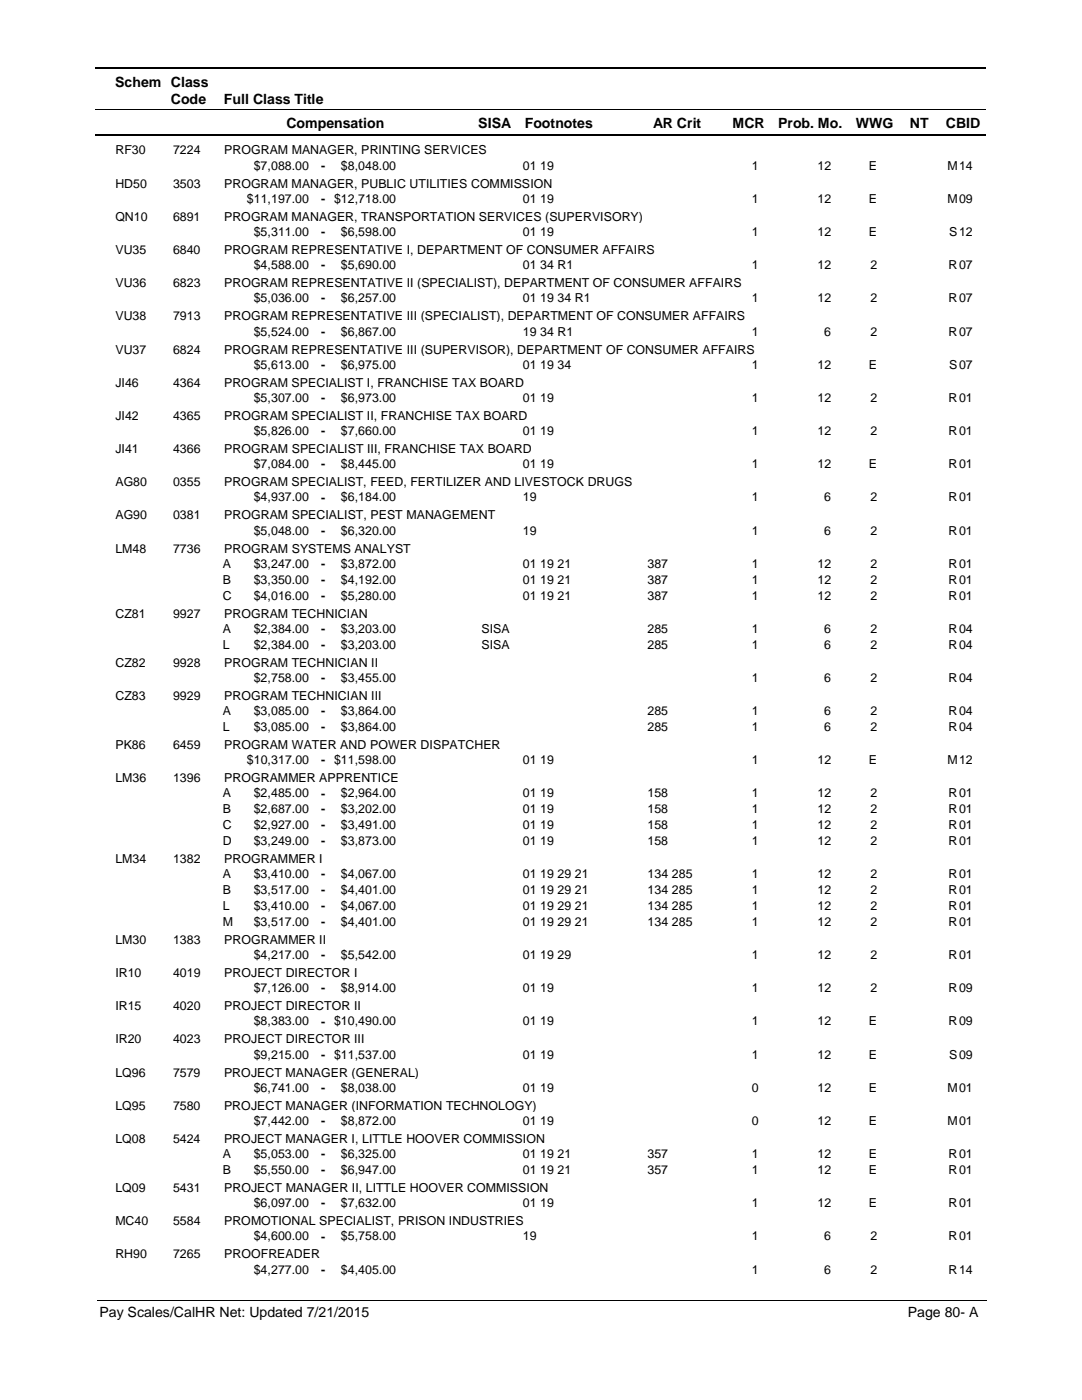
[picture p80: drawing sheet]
<svg xmlns="http://www.w3.org/2000/svg" width="216mm" height="279mm" viewBox="0 0 216 279" stroke-linecap="round" stroke-linejoin="round" font-family="sans-serif">
<defs><g id="words">
<g font-size="2.8">
<text x="23" y="17.3">Schem Class</text>
<text x="34.1" y="20.7">Code</text>
<text x="44.7" y="20.7">Full Class Title</text>
<text x="57.2" y="25.6">Compensation</text>
<text x="95.4" y="25.6">SISA</text>
<text x="104.7" y="25.6">Footnotes</text>
<text x="130.3" y="25.6">AR Crit</text>
<text x="146.2" y="25.6">MCR</text>
<text x="155.3" y="25.6">Prob. Mo.</text>
<text x="170.8" y="25.6">WWG</text>
<text x="181.5" y="25.6">NT</text>
<text x="188.7" y="25.6">CBID</text>
<text x="19.9" y="262.9">Pay Scales/CalHR Net: Updated 7/21/2015</text>
<text x="181.1" y="262.9">Page 80- A</text>
</g>
<g font-size="2.5">
<text x="23" y="30.8">RF30</text>
<text x="34.5" y="30.8">7224</text>
<text x="44.7" y="30.8">PROGRAM MANAGER, PRINTING SERVICES</text>
<text x="50.6" y="33.9">$7,088.00</text>
<text x="64.1" y="33.9">-</text>
<text x="68" y="33.9">$8,048.00</text>
<text x="104.3" y="33.9">01 19</text>
<text x="150" y="33.9">1</text>
<text x="163.1" y="33.9">12</text>
<text x="173.4" y="33.9">E</text>
<text x="189.1" y="33.9">M</text>
<text x="191.4" y="33.9">14</text>
<text x="23" y="37.4">HD50</text>
<text x="34.5" y="37.4">3503</text>
<text x="44.7" y="37.4">PROGRAM MANAGER, PUBLIC UTILITIES COMMISSION</text>
<text x="49.3" y="40.5">$11,197.00</text>
<text x="64.1" y="40.5">- $12,718.00</text>
<text x="104.3" y="40.5">01 19</text>
<text x="150" y="40.5">1</text>
<text x="163.1" y="40.5">12</text>
<text x="173.4" y="40.5">E</text>
<text x="189.1" y="40.5">M</text>
<text x="191.4" y="40.5">09</text>
<text x="23" y="44">QN10</text>
<text x="34.5" y="44">6891</text>
<text x="44.7" y="44">PROGRAM MANAGER, TRANSPORTATION SERVICES (SUPERVISORY)</text>
<text x="50.6" y="47.1">$5,311.00</text>
<text x="64.1" y="47.1">-</text>
<text x="68" y="47.1">$6,598.00</text>
<text x="104.3" y="47.1">01 19</text>
<text x="150" y="47.1">1</text>
<text x="163.1" y="47.1">12</text>
<text x="173.4" y="47.1">E</text>
<text x="189.4" y="47.1">S</text>
<text x="191.4" y="47.1">12</text>
<text x="23" y="50.7">VU35</text>
<text x="34.5" y="50.7">6840</text>
<text x="44.7" y="50.7">PROGRAM REPRESENTATIVE I, DEPARTMENT OF CONSUMER AFFAIRS</text>
<text x="50.6" y="53.7">$4,588.00</text>
<text x="64.1" y="53.8">-</text>
<text x="68" y="53.7">$5,690.00</text>
<text x="104.3" y="53.7">01 34 R1</text>
<text x="150" y="53.7">1</text>
<text x="163.1" y="53.7">12</text>
<text x="173.7" y="53.7">2</text>
<text x="189.3" y="53.7">R</text>
<text x="191.4" y="53.7">07</text>
<text x="23" y="57.3">VU36</text>
<text x="34.5" y="57.3">6823</text>
<text x="44.7" y="57.3">PROGRAM REPRESENTATIVE II (SPECIALIST), DEPARTMENT OF CONSUMER AFFAIRS</text>
<text x="23" y="63.9">VU38</text>
<text x="34.5" y="63.9">7913</text>
<text x="44.7" y="63.9">PROGRAM REPRESENTATIVE III (SPECIALIST), DEPARTMENT OF CONSUMER AFFAIRS</text>
<text x="50.6" y="60.3">$5,036.00</text>
<text x="64.1" y="60.4">-</text>
<text x="68" y="60.3">$6,257.00</text>
<text x="104.3" y="60.3">01 19 34 R1</text>
<text x="150" y="60.3">1</text>
<text x="163.1" y="60.3">12</text>
<text x="173.7" y="60.3">2</text>
<text x="189.3" y="60.3">R</text>
<text x="191.4" y="60.3">07</text>
<text x="23" y="70.5">VU37</text>
<text x="34.5" y="70.5">6824</text>
<text x="44.7" y="70.5">PROGRAM REPRESENTATIVE III (SUPERVISOR), DEPARTMENT OF CONSUMER AFFAIRS</text>
<text x="50.6" y="67">$5,524.00</text>
<text x="64.1" y="67">-</text>
<text x="68" y="67">$6,867.00</text>
<text x="104.3" y="67">19 34 R1</text>
<text x="150" y="67">1</text>
<text x="164.5" y="67">6</text>
<text x="173.7" y="67">2</text>
<text x="189.3" y="67">R</text>
<text x="191.4" y="67">07</text>
<text x="23" y="77.2">JI46</text>
<text x="34.5" y="77.2">4364</text>
<text x="44.7" y="77.2">PROGRAM SPECIALIST I, FRANCHISE TAX BOARD</text>
<text x="50.6" y="73.6">$5,613.00</text>
<text x="64.1" y="73.6">-</text>
<text x="68" y="73.6">$6,975.00</text>
<text x="104.3" y="73.6">01 19 34</text>
<text x="150" y="73.6">1</text>
<text x="163.1" y="73.6">12</text>
<text x="173.4" y="73.6">E</text>
<text x="189.4" y="73.6">S</text>
<text x="191.4" y="73.6">07</text>
<text x="23" y="83.8">JI42</text>
<text x="34.5" y="83.8">4365</text>
<text x="44.7" y="83.8">PROGRAM SPECIALIST II, FRANCHISE TAX BOARD</text>
<text x="50.6" y="80.2">$5,307.00</text>
<text x="64.1" y="80.2">-</text>
<text x="68" y="80.2">$6,973.00</text>
<text x="104.3" y="80.2">01 19</text>
<text x="150" y="80.2">1</text>
<text x="163.1" y="80.2">12</text>
<text x="173.7" y="80.2">2</text>
<text x="189.3" y="80.2">R</text>
<text x="191.4" y="80.2">01</text>
<text x="50.6" y="86.8">$5,826.00</text>
<text x="64.1" y="86.9">-</text>
<text x="68" y="86.8">$7,660.00</text>
<text x="104.3" y="86.8">01 19</text>
<text x="150" y="86.8">1</text>
<text x="163.1" y="86.8">12</text>
<text x="173.7" y="86.8">2</text>
<text x="189.3" y="86.8">R</text>
<text x="191.4" y="86.8">01</text>
<text x="23" y="90.4">JI41</text>
<text x="34.5" y="90.4">4366</text>
<text x="44.7" y="90.4">PROGRAM SPECIALIST III, FRANCHISE TAX BOARD</text>
<text x="50.6" y="93.5">$7,084.00</text>
<text x="64.1" y="93.5">-</text>
<text x="68" y="93.5">$8,445.00</text>
<text x="104.3" y="93.5">01 19</text>
<text x="150" y="93.5">1</text>
<text x="163.1" y="93.5">12</text>
<text x="173.4" y="93.5">E</text>
<text x="189.3" y="93.5">R</text>
<text x="191.4" y="93.5">01</text>
<text x="23" y="97">AG80</text>
<text x="34.5" y="97">0355</text>
<text x="44.7" y="97">PROGRAM SPECIALIST, FEED, FERTILIZER AND LIVESTOCK DRUGS</text>
<text x="50.6" y="100.1">$4,937.00</text>
<text x="64.1" y="100.1">-</text>
<text x="68" y="100.1">$6,184.00</text>
<text x="104.3" y="100.1">19</text>
<text x="150" y="100.1">1</text>
<text x="164.5" y="100.1">6</text>
<text x="173.7" y="100.1">2</text>
<text x="189.3" y="100.1">R</text>
<text x="191.4" y="100.1">01</text>
<text x="23" y="103.7">AG90</text>
<text x="34.5" y="103.7">0381</text>
<text x="44.7" y="103.7">PROGRAM SPECIALIST, PEST MANAGEMENT</text>
<text x="50.6" y="106.7">$5,048.00</text>
<text x="64.1" y="106.7">-</text>
<text x="68" y="106.7">$6,320.00</text>
<text x="104.3" y="106.7">19</text>
<text x="150" y="106.7">1</text>
<text x="164.5" y="106.7">6</text>
<text x="173.7" y="106.7">2</text>
<text x="189.3" y="106.7">R</text>
<text x="191.4" y="106.7">01</text>
<text x="23" y="110.3">LM48</text>
<text x="34.5" y="110.3">7736</text>
<text x="44.5" y="113.3">A</text>
<text x="44.7" y="110.3">PROGRAM SYSTEMS ANALYST</text>
<text x="50.6" y="113.3">$3,247.00</text>
<text x="64.1" y="113.4">-</text>
<text x="68" y="113.3">$3,872.00</text>
<text x="104.3" y="113.3">01 19 21</text>
<text x="129.2" y="113.3">387</text>
<text x="150" y="113.3">1</text>
<text x="163.1" y="113.3">12</text>
<text x="173.7" y="113.3">2</text>
<text x="189.3" y="113.3">R</text>
<text x="191.4" y="113.3">01</text>
<text x="44.5" y="116.5">B</text>
<text x="44.5" y="119.7">C</text>
<text x="50.6" y="116.5">$3,350.00</text>
<text x="50.6" y="119.7">$4,016.00</text>
<text x="64.1" y="116.5">-</text>
<text x="64.1" y="119.7">-</text>
<text x="68" y="119.7">$5,280.00</text>
<text x="68" y="116.5">$4,192.00</text>
<text x="104.3" y="119.7">01 19 21</text>
<text x="104.3" y="116.5">01 19 21</text>
<text x="129.2" y="119.7">387</text>
<text x="129.2" y="116.5">387</text>
<text x="150" y="116.5">1</text>
<text x="150" y="119.7">1</text>
<text x="163.1" y="116.5">12</text>
<text x="163.1" y="119.7">12</text>
<text x="173.7" y="119.7">2</text>
<text x="173.7" y="116.5">2</text>
<text x="189.3" y="116.5">R</text>
<text x="189.3" y="119.7">R</text>
<text x="191.4" y="116.5">01</text>
<text x="191.4" y="119.7">01</text>
<text x="23" y="123.3">CZ81</text>
<text x="34.5" y="123.3">9927</text>
<text x="44.7" y="123.3">PROGRAM TECHNICIAN</text>
<text x="44.5" y="126.3">A</text>
<text x="44.5" y="129.5">L</text>
<text x="50.6" y="126.3">$2,384.00</text>
<text x="50.6" y="129.5">$2,384.00</text>
<text x="64.1" y="126.3">-</text>
<text x="64.1" y="129.5">-</text>
<text x="68" y="126.3">$3,203.00</text>
<text x="68" y="129.5">$3,203.00</text>
<text x="96.1" y="126.3">SISA</text>
<text x="96.1" y="129.5">SISA</text>
<text x="129.2" y="126.3">285</text>
<text x="129.2" y="129.5">285</text>
<text x="150" y="126.3">1</text>
<text x="150" y="129.5">1</text>
<text x="164.5" y="126.3">6</text>
<text x="164.5" y="129.5">6</text>
<text x="173.7" y="126.3">2</text>
<text x="173.7" y="129.5">2</text>
<text x="189.3" y="126.3">R</text>
<text x="189.3" y="129.5">R</text>
<text x="191.4" y="126.3">04</text>
<text x="191.4" y="129.5">04</text>
<text x="23" y="133">CZ82</text>
<text x="34.5" y="133">9928</text>
<text x="44.7" y="133">PROGRAM TECHNICIAN II</text>
<text x="50.6" y="136.1">$2,758.00</text>
<text x="64.1" y="136.1">-</text>
<text x="68" y="136.1">$3,455.00</text>
<text x="150" y="136.1">1</text>
<text x="164.5" y="136.1">6</text>
<text x="173.7" y="136.1">2</text>
<text x="189.3" y="136.1">R</text>
<text x="191.4" y="136.1">04</text>
<text x="23" y="139.7">CZ83</text>
<text x="34.5" y="139.7">9929</text>
<text x="44.5" y="142.7">A</text>
<text x="44.7" y="139.7">PROGRAM TECHNICIAN III</text>
<text x="50.6" y="142.7">$3,085.00</text>
<text x="64.1" y="142.7">-</text>
<text x="68" y="142.7">$3,864.00</text>
<text x="129.2" y="142.7">285</text>
<text x="150" y="142.7">1</text>
<text x="164.5" y="142.7">6</text>
<text x="173.7" y="142.7">2</text>
<text x="189.3" y="142.7">R</text>
<text x="191.4" y="142.7">04</text>
<text x="23" y="149.5">PK86</text>
<text x="34.5" y="149.5">6459</text>
<text x="44.5" y="145.9">L</text>
<text x="44.7" y="149.5">PROGRAM WATER AND POWER DISPATCHER</text>
<text x="50.6" y="145.9">$3,085.00</text>
<text x="64.1" y="145.9">-</text>
<text x="68" y="145.9">$3,864.00</text>
<text x="129.2" y="145.9">285</text>
<text x="150" y="145.9">1</text>
<text x="164.5" y="145.9">6</text>
<text x="173.7" y="145.9">2</text>
<text x="189.3" y="145.9">R</text>
<text x="191.4" y="145.9">04</text>
<text x="49.3" y="152.5">$10,317.00</text>
<text x="64.1" y="152.5">- $11,598.00</text>
<text x="104.3" y="152.5">01 19</text>
<text x="150" y="152.5">1</text>
<text x="163.1" y="152.5">12</text>
<text x="173.4" y="152.5">E</text>
<text x="189.1" y="152.5">M</text>
<text x="191.4" y="152.5">12</text>
<text x="23" y="156.1">LM36</text>
<text x="34.5" y="156.1">1396</text>
<text x="44.5" y="159.1">A</text>
<text x="44.7" y="156.1">PROGRAMMER APPRENTICE</text>
<text x="50.6" y="159.1">$2,485.00</text>
<text x="64.1" y="159.2">-</text>
<text x="68" y="159.1">$2,964.00</text>
<text x="104.3" y="159.1">01 19</text>
<text x="129.2" y="159.1">158</text>
<text x="150" y="159.1">1</text>
<text x="163.1" y="159.1">12</text>
<text x="173.7" y="159.1">2</text>
<text x="189.3" y="159.1">R</text>
<text x="191.4" y="159.1">01</text>
<text x="44.5" y="162.3">B</text>
<text x="44.5" y="165.5">C</text>
<text x="50.6" y="162.3">$2,687.00</text>
<text x="50.6" y="165.5">$2,927.00</text>
<text x="64.1" y="162.3">-</text>
<text x="64.1" y="165.5">-</text>
<text x="68" y="165.5">$3,491.00</text>
<text x="68" y="162.3">$3,202.00</text>
<text x="104.3" y="165.5">01 19</text>
<text x="104.3" y="162.3">01 19</text>
<text x="129.2" y="165.5">158</text>
<text x="129.2" y="162.3">158</text>
<text x="150" y="162.3">1</text>
<text x="150" y="165.5">1</text>
<text x="163.1" y="162.3">12</text>
<text x="163.1" y="165.5">12</text>
<text x="173.7" y="165.5">2</text>
<text x="173.7" y="162.3">2</text>
<text x="189.3" y="162.3">R</text>
<text x="189.3" y="165.5">R</text>
<text x="191.4" y="162.3">01</text>
<text x="191.4" y="165.5">01</text>
<text x="23" y="172.2">LM34</text>
<text x="34.5" y="172.2">1382</text>
<text x="44.5" y="168.7">D</text>
<text x="44.7" y="172.2">PROGRAMMER I</text>
<text x="50.6" y="168.7">$3,249.00</text>
<text x="64.1" y="168.7">-</text>
<text x="68" y="168.7">$3,873.00</text>
<text x="104.3" y="168.7">01 19</text>
<text x="129.2" y="168.7">158</text>
<text x="150" y="168.7">1</text>
<text x="163.1" y="168.7">12</text>
<text x="173.7" y="168.7">2</text>
<text x="189.3" y="168.7">R</text>
<text x="191.4" y="168.7">01</text>
<text x="44.5" y="175.3">A</text>
<text x="44.5" y="178.4">B</text>
<text x="50.6" y="175.3">$3,410.00</text>
<text x="50.6" y="178.4">$3,517.00</text>
<text x="64.1" y="175.3">-</text>
<text x="64.1" y="178.5">-</text>
<text x="68" y="178.4">$4,401.00</text>
<text x="68" y="175.3">$4,067.00</text>
<text x="104.3" y="178.4">01 19 29 21</text>
<text x="104.3" y="175.3">01 19 29 21</text>
<text x="129.2" y="178.4">134 285</text>
<text x="129.2" y="175.3">134 285</text>
<text x="150" y="175.3">1</text>
<text x="150" y="178.4">1</text>
<text x="163.1" y="175.3">12</text>
<text x="163.1" y="178.4">12</text>
<text x="173.7" y="178.4">2</text>
<text x="173.7" y="175.3">2</text>
<text x="189.3" y="175.3">R</text>
<text x="189.3" y="178.4">R</text>
<text x="191.4" y="175.3">01</text>
<text x="191.4" y="178.4">01</text>
<text x="44.5" y="181.6">L</text>
<text x="44.5" y="184.8">M</text>
<text x="50.6" y="181.6">$3,410.00</text>
<text x="50.6" y="184.8">$3,517.00</text>
<text x="64.1" y="181.6">-</text>
<text x="64.1" y="184.8">-</text>
<text x="68" y="181.6">$4,067.00</text>
<text x="68" y="184.8">$4,401.00</text>
<text x="104.3" y="181.6">01 19 29 21</text>
<text x="104.3" y="184.8">01 19 29 21</text>
<text x="129.2" y="181.6">134 285</text>
<text x="129.2" y="184.8">134 285</text>
<text x="150" y="181.6">1</text>
<text x="150" y="184.8">1</text>
<text x="163.1" y="181.6">12</text>
<text x="163.1" y="184.8">12</text>
<text x="173.7" y="181.6">2</text>
<text x="173.7" y="184.8">2</text>
<text x="189.3" y="181.6">R</text>
<text x="189.3" y="184.8">R</text>
<text x="191.4" y="181.6">01</text>
<text x="191.4" y="184.8">01</text>
<text x="23" y="188.3">LM30</text>
<text x="34.5" y="188.3">1383</text>
<text x="44.7" y="188.3">PROGRAMMER II</text>
<text x="50.6" y="191.4">$4,217.00</text>
<text x="64.1" y="191.4">-</text>
<text x="68" y="191.4">$5,542.00</text>
<text x="104.3" y="191.4">01 19 29</text>
<text x="150" y="191.4">1</text>
<text x="163.1" y="191.4">12</text>
<text x="173.7" y="191.4">2</text>
<text x="189.3" y="191.4">R</text>
<text x="191.4" y="191.4">01</text>
<text x="23" y="195">IR10</text>
<text x="34.5" y="195">4019</text>
<text x="44.7" y="195">PROJECT DIRECTOR I</text>
<text x="23" y="201.6">IR15</text>
<text x="34.5" y="201.6">4020</text>
<text x="44.7" y="201.6">PROJECT DIRECTOR II</text>
<text x="50.6" y="198">$7,126.00</text>
<text x="64.1" y="198.1">-</text>
<text x="68" y="198">$8,914.00</text>
<text x="104.3" y="198">01 19</text>
<text x="150" y="198">1</text>
<text x="163.1" y="198">12</text>
<text x="173.7" y="198">2</text>
<text x="189.3" y="198">R</text>
<text x="191.4" y="198">09</text>
<text x="23" y="208.2">IR20</text>
<text x="34.5" y="208.2">4023</text>
<text x="44.7" y="208.2">PROJECT DIRECTOR III</text>
<text x="50.6" y="204.6">$8,383.00</text>
<text x="64.1" y="204.7">- $10,490.00</text>
<text x="104.3" y="204.6">01 19</text>
<text x="150" y="204.6">1</text>
<text x="163.1" y="204.6">12</text>
<text x="173.4" y="204.6">E</text>
<text x="189.3" y="204.6">R</text>
<text x="191.4" y="204.6">09</text>
<text x="23" y="214.8">LQ96</text>
<text x="34.5" y="214.8">7579</text>
<text x="44.7" y="214.8">PROJECT MANAGER (GENERAL)</text>
<text x="50.6" y="211.3">$9,215.00</text>
<text x="64.1" y="211.3">- $11,537.00</text>
<text x="104.3" y="211.3">01 19</text>
<text x="150" y="211.3">1</text>
<text x="163.1" y="211.3">12</text>
<text x="173.4" y="211.3">E</text>
<text x="189.4" y="211.3">S</text>
<text x="191.4" y="211.3">09</text>
<text x="23" y="221.5">LQ95</text>
<text x="34.5" y="221.5">7580</text>
<text x="44.7" y="221.5">PROJECT MANAGER (INFORMATION TECHNOLOGY)</text>
<text x="50.6" y="217.9">$6,741.00</text>
<text x="64.1" y="217.9">-</text>
<text x="68" y="217.9">$8,038.00</text>
<text x="104.3" y="217.9">01 19</text>
<text x="150" y="217.9">0</text>
<text x="163.1" y="217.9">12</text>
<text x="173.4" y="217.9">E</text>
<text x="189.1" y="217.9">M</text>
<text x="191.4" y="217.9">01</text>
<text x="50.6" y="224.5">$7,442.00</text>
<text x="64.1" y="224.5">-</text>
<text x="68" y="224.5">$8,872.00</text>
<text x="104.3" y="224.5">01 19</text>
<text x="150" y="224.5">0</text>
<text x="163.1" y="224.5">12</text>
<text x="173.4" y="224.5">E</text>
<text x="189.1" y="224.5">M</text>
<text x="191.4" y="224.5">01</text>
<text x="23" y="228.1">LQ08</text>
<text x="34.5" y="228.1">5424</text>
<text x="44.5" y="231.1">A</text>
<text x="44.7" y="228.1">PROJECT MANAGER I, LITTLE HOOVER COMMISSION</text>
<text x="50.6" y="231.1">$5,053.00</text>
<text x="64.1" y="231.2">-</text>
<text x="68" y="231.1">$6,325.00</text>
<text x="104.3" y="231.1">01 19 21</text>
<text x="129.2" y="231.1">357</text>
<text x="150" y="231.1">1</text>
<text x="163.1" y="231.1">12</text>
<text x="173.4" y="231.1">E</text>
<text x="189.3" y="231.1">R</text>
<text x="191.4" y="231.1">01</text>
<text x="23" y="237.9">LQ09</text>
<text x="34.5" y="237.9">5431</text>
<text x="44.5" y="234.3">B</text>
<text x="44.7" y="237.9">PROJECT MANAGER II, LITTLE HOOVER COMMISSION</text>
<text x="50.6" y="234.3">$5,550.00</text>
<text x="64.1" y="234.3">-</text>
<text x="68" y="234.3">$6,947.00</text>
<text x="104.3" y="234.3">01 19 21</text>
<text x="129.2" y="234.3">357</text>
<text x="150" y="234.3">1</text>
<text x="163.1" y="234.3">12</text>
<text x="173.4" y="234.3">E</text>
<text x="189.3" y="234.3">R</text>
<text x="191.4" y="234.3">01</text>
<text x="23" y="244.5">MC40</text>
<text x="34.5" y="244.5">5584</text>
<text x="44.7" y="244.5">PROMOTIONAL SPECIALIST, PRISON INDUSTRIES</text>
<text x="50.6" y="240.9">$6,097.00</text>
<text x="64.1" y="241">-</text>
<text x="68" y="240.9">$7,632.00</text>
<text x="104.3" y="240.9">01 19</text>
<text x="150" y="240.9">1</text>
<text x="163.1" y="240.9">12</text>
<text x="173.4" y="240.9">E</text>
<text x="189.3" y="240.9">R</text>
<text x="191.4" y="240.9">01</text>
<text x="23" y="251.1">RH90</text>
<text x="34.5" y="251.1">7265</text>
<text x="44.7" y="251.1">PROOFREADER</text>
<text x="50.6" y="247.5">$4,600.00</text>
<text x="64.1" y="247.6">-</text>
<text x="68" y="247.5">$5,758.00</text>
<text x="104.3" y="247.5">19</text>
<text x="150" y="247.5">1</text>
<text x="164.5" y="247.5">6</text>
<text x="173.7" y="247.5">2</text>
<text x="189.3" y="247.5">R</text>
<text x="191.4" y="247.5">01</text>
<text x="50.6" y="254.2">$4,277.00</text>
<text x="64.1" y="254.2">-</text>
<text x="68" y="254.2">$4,405.00</text>
<text x="150" y="254.2">1</text>
<text x="164.5" y="254.2">6</text>
<text x="173.7" y="254.2">2</text>
<text x="189.3" y="254.2">R</text>
<text x="191.4" y="254.2">14</text>
</g>
</g></defs>
<path d="M19 13.5h177.8M19 27h177.8" fill="none" stroke="#000" stroke-width=".36"/>
<path d="M19 21.8h177.8" fill="none" stroke="#000" stroke-width=".2"/>
<g fill="#fff">
<path d="M46.9 31.2h16.3v3h-16.3z"/>
<path d="M191 31.2h4.2v3h-4.2z"/>
<path d="M46.9 37.8h16.3v3h-16.3z"/>
<path d="M191 37.8h4.2v3h-4.2z"/>
<path d="M46.9 44.5h16.3v3h-16.3z"/>
<path d="M191 44.5h4.2v3h-4.2z"/>
<path d="M46.9 51.1h16.3v3h-16.3z"/>
<path d="M191 51.1h4.2v3h-4.2z"/>
<path d="M46.9 57.7h16.3v3h-16.3z"/>
<path d="M191 57.7h4.2v3h-4.2z"/>
<path d="M46.9 64.3h16.3v3h-16.3z"/>
<path d="M191 64.3h4.2v3h-4.2z"/>
<path d="M46.9 71h16.3v3h-16.3z"/>
<path d="M191 71h4.2v3h-4.2z"/>
<path d="M46.9 77.6h16.3v3h-16.3z"/>
<path d="M191 77.6h4.2v3h-4.2z"/>
<path d="M46.9 84.2h16.3v3h-16.3z"/>
<path d="M191 84.2h4.2v3h-4.2z"/>
<path d="M46.9 90.8h16.3v3h-16.3z"/>
<path d="M191 90.8h4.2v3h-4.2z"/>
<path d="M46.9 97.5h16.3v2.9h-16.3z"/>
<path d="M191 97.5h4.2v2.9h-4.2z"/>
<path d="M46.9 104.1h16.3v3h-16.3z"/>
<path d="M191 104.1h4.2v3h-4.2z"/>
<path d="M46.9 110.7h16.3v3h-16.3z"/>
<path d="M191 110.7h4.2v3h-4.2z"/>
<path d="M46.9 113.9h16.3v3h-16.3z"/>
<path d="M191 113.9h4.2v3h-4.2z"/>
<path d="M46.9 117.1h16.3v2.9h-16.3z"/>
<path d="M191 117.1h4.2v2.9h-4.2z"/>
<path d="M46.9 123.7h16.3v2.9h-16.3z"/>
<path d="M191 123.7h4.2v2.9h-4.2z"/>
<path d="M46.9 126.8h16.3v3h-16.3z"/>
<path d="M191 126.8h4.2v3h-4.2z"/>
<path d="M46.9 133.5h16.3v2.9h-16.3z"/>
<path d="M191 133.5h4.2v2.9h-4.2z"/>
<path d="M46.9 140.1h16.3v3h-16.3z"/>
<path d="M191 140.1h4.2v3h-4.2z"/>
<path d="M46.9 143.3h16.3v2.9h-16.3z"/>
<path d="M191 143.3h4.2v2.9h-4.2z"/>
<path d="M46.9 149.9h16.3v2.9h-16.3z"/>
<path d="M191 149.9h4.2v2.9h-4.2z"/>
<path d="M46.9 156.5h16.3v3h-16.3z"/>
<path d="M191 156.5h4.2v3h-4.2z"/>
<path d="M46.9 159.7h16.3v3h-16.3z"/>
<path d="M191 159.7h4.2v3h-4.2z"/>
<path d="M46.9 162.9h16.3v2.9h-16.3z"/>
<path d="M191 162.9h4.2v2.9h-4.2z"/>
<path d="M46.9 166h16.3v3h-16.3z"/>
<path d="M191 166h4.2v3h-4.2z"/>
<path d="M46.9 172.6h16.3v3h-16.3z"/>
<path d="M191 172.6h4.2v3h-4.2z"/>
<path d="M46.9 175.8h16.3v3h-16.3z"/>
<path d="M191 175.8h4.2v3h-4.2z"/>
<path d="M46.9 179h16.3v2.9h-16.3z"/>
<path d="M191 179h4.2v2.9h-4.2z"/>
<path d="M46.9 182.1h16.3v3h-16.3z"/>
<path d="M191 182.1h4.2v3h-4.2z"/>
<path d="M46.9 188.8h16.3v2.9h-16.3z"/>
<path d="M191 188.8h4.2v2.9h-4.2z"/>
<path d="M46.9 195.4h16.3v3h-16.3z"/>
<path d="M191 195.4h4.2v3h-4.2z"/>
<path d="M46.9 202h16.3v3h-16.3z"/>
<path d="M191 202h4.2v3h-4.2z"/>
<path d="M46.9 208.6h16.3v3h-16.3z"/>
<path d="M191 208.6h4.2v3h-4.2z"/>
<path d="M46.9 215.3h16.3v2.9h-16.3z"/>
<path d="M191 215.3h4.2v2.9h-4.2z"/>
<path d="M46.9 221.9h16.3v3h-16.3z"/>
<path d="M191 221.9h4.2v3h-4.2z"/>
<path d="M46.9 228.5h16.3v3h-16.3z"/>
<path d="M191 228.5h4.2v3h-4.2z"/>
<path d="M46.9 231.7h16.3v3h-16.3z"/>
<path d="M191 231.7h4.2v3h-4.2z"/>
<path d="M46.9 238.3h16.3v3h-16.3z"/>
<path d="M191 238.3h4.2v3h-4.2z"/>
<path d="M46.9 244.9h16.3v3h-16.3z"/>
<path d="M191 244.9h4.2v3h-4.2z"/>
<path d="M46.9 251.5h16.3v3h-16.3z"/>
<path d="M191 251.5h4.2v3h-4.2z"/>
</g>
<path d="M19.4 259.6h177.4" fill="none" stroke="#000" stroke-width=".2"/>
<use href="#words"/>
</svg>
